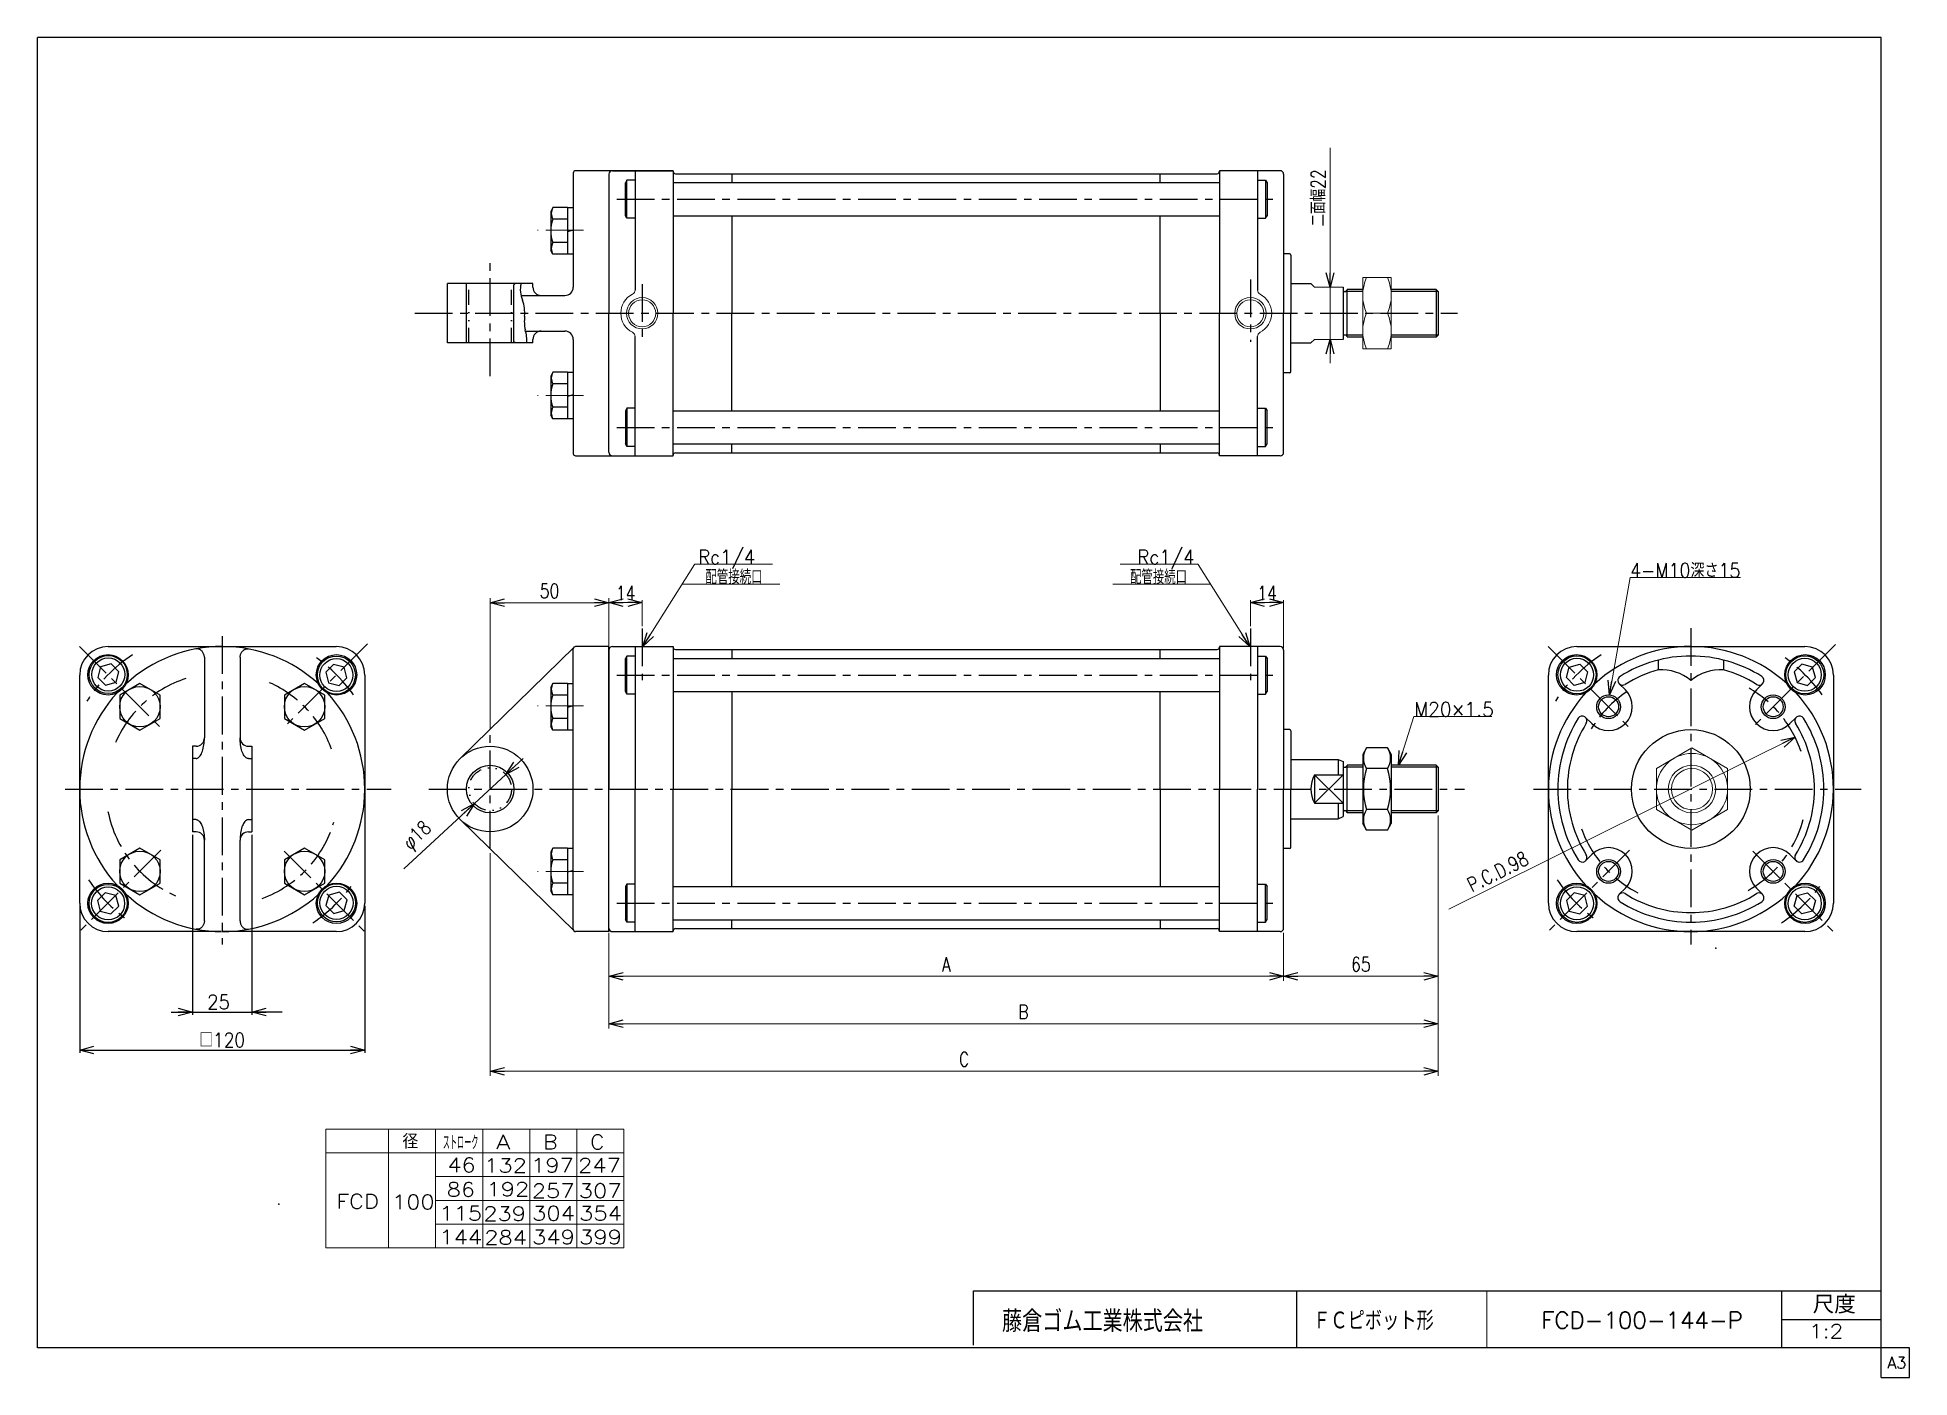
# Model space of a CAD drawing. Header units: millimetres. Extents: x -380 to 408, y -281 to 283.
import ezdxf
from ezdxf.enums import TextEntityAlignment as Align

# ---------------------------------------------------------------- set-up
doc = ezdxf.new("R2010")
doc.units = ezdxf.units.MM
doc.header["$LTSCALE"] = 0.5
doc.header["$PDSIZE"] = 1
doc.linetypes.add('CENTER', pattern=[50.8, 31.75, -6.35, 6.35, -6.35])
doc.linetypes.add('DIVIDE', pattern=[31.75, 12.7, -6.35, 0, -6.35, 0, -6.35])
doc.layers.add('ZUWAKU', color=7, linetype='Continuous')
doc.styles.add('FdaStyle0', font='txt.shx', dxfattribs={"width": 0.8, "bigfont": 'bigfont'})
doc.dimstyles.new('DaDimDiametricStyle', dxfattribs={"dimtxt": 6, "dimasz": 6.000004, "dimexe": 2, "dimexo": 2, "dimgap": 2, "dimtad": 3, "dimdsep": 46, "dimtxsty": 'FdaStyle0', "dimblk1": 'OPEN30', "dimblk2": 'OPEN30', "dimsah": 1, "dimcen": 0.09, "dimclrd": 4, "dimclre": 4, "dimclrt": 4, "dimadec": 0, "dimazin": 2, "dimtfac": 1, "dimtdec": 4, "dimtmove": 0, "dimatfit": 0, "dimfxl": 1, "dimarcsym": 0})
doc.dimstyles.new('DaDimRotatedStyle', dxfattribs={"dimtxt": 6, "dimasz": 6.000004, "dimexe": 1, "dimexo": 2, "dimgap": 1, "dimtad": 3, "dimdsep": 46, "dimtxsty": 'FdaStyle0', "dimblk1": 'OPEN30', "dimblk2": 'OPEN30', "dimsah": 1, "dimcen": 0.09, "dimclrd": 4, "dimclre": 4, "dimclrt": 4, "dimadec": 0, "dimazin": 2, "dimtfac": 1, "dimtdec": 4, "dimtmove": 0, "dimatfit": 0, "dimfxl": 1, "dimarcsym": 0})

msp = doc.modelspace()

# ---------------------------------------------------------------- texts
at = {"color": 4, "style": 'FdaStyle0'}
for s, height, width, p, p2 in [('Rc1/4', 6, 0.8, (-101.889, 61.31), (-77.889, 61.31)), ('Rc1/4', 6, 0.8, (82.978, 61.31), (106.978, 61.31)), ('配管接続口', 6, 0.666667, (-98.812, 52.92), (-74.812, 52.92)), ('配管接続口', 6, 0.666667, (79.901, 52.92), (103.901, 52.92)), ('4-M10深さ15', 6, 0.783784, (290.406, 55.702), (336.806, 55.702)), ('25', 6, 0.8, (-308.577, -125.964), (-298.977, -125.964)), ('□120', 6, 0.761905, (-311.816, -141.964), (-292.616, -141.964)), ('   径', 6, 0.952381, (-243.757, -184.611), (-219.757, -184.611)), ('ストローク', 6, 0.416667, (-209.387, -185.113), (-194.387, -185.113)), ('ＦＣピボット形', 8, 0.693989, (156.944, -261.052), (207.744, -261.052)), ('FCD-100-144-P', 7, 0.823301, (253.043, -260.377), (337.843, -260.377)), ('1:2', 6, 0.8, (365.693, -264.477), (380.093, -264.477))]:
    msp.add_text(s, height=height, dxfattribs=dict(at, width=width)).set_placement(p, p2, align=Align.FIT)
for s, p, p2 in [('A', (-186.934, -184.866), (-180.934, -184.866)), ('B', (-167.137, -184.866), (-161.137, -184.866)), ('C', (-147.339, -184.866), (-141.339, -184.866)), ('46', (-207.528, -194.518), (-195.528, -194.518)), ('132', (-191.987, -194.745), (-173.987, -194.745)), ('197', (-172.24, -194.653), (-154.24, -194.653)), ('247', (-152.442, -194.653), (-134.442, -194.653)), ('FCD', (-254.239, -209.866), (-236.239, -209.866)), ('100', (-230.78, -210.113), (-212.78, -210.113)), ('86', (-207.785, -204.866), (-195.785, -204.866)), ('192', (-190.995, -204.721), (-172.995, -204.721)), ('257', (-171.909, -205.4), (-153.909, -205.4)), ('307', (-152.111, -205.4), (-134.111, -205.4)), ('115', (-210.839, -214.866), (-192.839, -214.866)), ('239', (-192.341, -215.068), (-174.341, -215.068)), ('304', (-171.785, -214.866), (-153.785, -214.866)), ('354', (-151.987, -214.866), (-133.987, -214.866)), ('144', (-210.839, -224.866), (-192.839, -224.866)), ('284', (-191.925, -225.068), (-173.925, -225.068)), ('349', (-171.785, -224.866), (-153.785, -224.866)), ('399', (-151.987, -224.866), (-133.987, -224.866))]:
    msp.add_text(s, height=6, dxfattribs=at).set_placement(p, p2, align=Align.FIT)
at = {"layer": 'ZUWAKU', "color": 4, "style": 'FdaStyle0'}
for s, height, width, p, p2 in [('藤倉ゴム工業株式会社', 9, 0.652778, (26.025, -261.815), (110.625, -261.815)), ('尺度', 7.6, 0.749175, (367.23, -254.06), (385.39, -254.06))]:
    msp.add_text(s, height=height, dxfattribs=dict(at, width=width)).set_placement(p, p2, align=Align.FIT)
at = {"layer": 'ZUWAKU', "color": 7, "style": 'FdaStyle0', "width": 0.8}
msp.add_text('A3', height=5, dxfattribs=at).set_placement((398.615, -277.25), (406.615, -277.25), align=Align.FIT)

# ---------------------------------------------------------------- blocks, each defined once
blk = doc.blocks.new('_OPEN30')
at = {"color": 0, "linetype": 'ByBlock', "lineweight": -2}
for p, q in [((-1, 0.267949), (0, 0)), ((0, 0), (-1, -0.267949)), ((0, 0), (-1, 0))]:
    blk.add_line(p, q, dxfattribs=at)
blk = doc.blocks.new('DC_GROUP_Φ100_1')
at = {"color": 4, "linetype": 'Continuous', "lineweight": 25}
for p, q in [((179.46, -16.01), (177.83, -18.83)), ((177.83, -18.83), (177.83, -47.83)), ((188.2, -16.01), (179.46, -16.01)), ((188.2, -16.01), (189.83, -18.83)), ((189.83, -18.83), (189.83, -47.83)), ((188.2, -24.67), (179.46, -24.67)), ((188.2, -41.99), (179.46, -41.99)), ((179.46, -50.65), (177.83, -47.83)), ((188.2, -50.65), (179.46, -50.65)), ((188.2, -50.65), (189.83, -47.83))]:
    blk.add_line(p, q, dxfattribs=at)
for centre, radius, start, end in [((185.79, -20.34), 7.67, 145.61111, 214.38889), ((181.88, -20.34), 7.67, 325.61111, 34.38889), ((206.78, -33.33), 28.66, 162.41111, 197.58889), ((160.88, -33.33), 28.66, 342.41112, 17.5889), ((185.79, -46.32), 7.67, 145.61111, 214.38889), ((181.88, -46.32), 7.67, 325.61111, 34.38889)]:
    blk.add_arc(centre, radius, start, end, dxfattribs=at)
blk = doc.blocks.new('*D2')
at = {"color": 4, "linetype": 'Continuous', "lineweight": 13}
for p, q in [((-139.46, 26.17), (-139.46, 46.14)), ((-139.46, 45.14), (-125.46, 45.14)), ((-125.46, 35.22), (-125.46, 46.14))]:
    blk.add_line(p, q, dxfattribs=at)
at = {"color": 4, "xscale": 6.000005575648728, "yscale": 5.999978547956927}
for p, rotation in [((-139.46, 45.14), 180), ((-125.46, 45.14), 360)]:
    blk.add_blockref('_OPEN30', p, dxfattribs=dict(at, rotation=rotation))
at = {"color": 4, "insert": (-132.46, 46.14), "char_height": 6, "width": 19.5, "attachment_point": 8, "style": 'FdaStyle0'}
blk.add_mtext('\\T1.00;14', dxfattribs=at)
blk = doc.blocks.new('*D3')
at = {"color": 4, "linetype": 'Continuous', "lineweight": 13}
for p, q in [((130.54, 35.22), (130.54, 46.14)), ((130.54, 45.14), (144.54, 45.14)), ((144.54, 26.17), (144.54, 46.14))]:
    blk.add_line(p, q, dxfattribs=at)
at = {"color": 4, "xscale": 6.000005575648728, "yscale": 5.999978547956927}
for p, rotation in [((130.54, 45.14), 180), ((144.54, 45.14), 360)]:
    blk.add_blockref('_OPEN30', p, dxfattribs=dict(at, rotation=rotation))
at = {"color": 4, "insert": (137.54, 46.14), "char_height": 6, "width": 19.5, "attachment_point": 8, "style": 'FdaStyle0'}
blk.add_mtext('\\T1.00;14', dxfattribs=at)
blk = doc.blocks.new('DC_GROUP_Φ100_2')
at = {"color": 4, "linetype": 'Continuous', "lineweight": 13}
for p, q in [((192.88, -23.33), (199.41, -2.79)), ((199.41, -2.79), (232.17, -2.79))]:
    blk.add_line(p, q, dxfattribs=at)
at = {"color": 4, "xscale": 6.000005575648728, "yscale": 5.999978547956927, "rotation": 252.3486127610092}
blk.add_blockref('_OPEN30', (192.88, -23.33), dxfattribs=at)
at = {"color": 4, "style": 'FdaStyle0', "width": 0.777778}
blk.add_text('M20×1.5', height=6, dxfattribs=at).set_placement((199.41, -2.79), (233.01, -2.79), align=Align.FIT)
blk = doc.blocks.new('*D5')
at = {"color": 4, "linetype": 'Continuous', "lineweight": 13}
for p, q in [((-139.46, -93.83), (-139.46, -114.08)), ((144.54, -93.83), (144.54, -114.08)), ((-139.46, -112.08), (144.54, -112.08))]:
    blk.add_line(p, q, dxfattribs=at)
at = {"color": 4, "xscale": 6.000005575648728, "yscale": 5.999978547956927}
for p, rotation in [((-139.46, -112.08), 180), ((144.54, -112.08), 360)]:
    blk.add_blockref('_OPEN30', p, dxfattribs=dict(at, rotation=rotation))
at = {"color": 4, "insert": (2.54, -110.08), "char_height": 6, "width": 15, "attachment_point": 8, "style": 'FdaStyle0'}
blk.add_mtext('\\T1.00;A', dxfattribs=at)
blk = doc.blocks.new('*D6')
at = {"color": 4, "linetype": 'Continuous', "lineweight": 13}
for p, q in [((209.54, -44.51), (209.54, -114.08)), ((144.54, -93.83), (144.54, -114.08)), ((144.54, -112.08), (209.54, -112.08))]:
    blk.add_line(p, q, dxfattribs=at)
at = {"color": 4, "xscale": 6.000005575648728, "yscale": 5.999978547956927}
for p, rotation in [((144.54, -112.08), 180), ((209.54, -112.08), 360)]:
    blk.add_blockref('_OPEN30', p, dxfattribs=dict(at, rotation=rotation))
at = {"color": 4, "insert": (177.04, -110.08), "char_height": 6, "width": 22.5, "attachment_point": 8, "style": 'FdaStyle0'}
blk.add_mtext('\\T1.00;65', dxfattribs=at)
blk = doc.blocks.new('*D7')
at = {"color": 4, "linetype": 'Continuous', "lineweight": 13}
for p, q in [((209.54, -44.51), (209.54, -134.08)), ((-139.46, -93.83), (-139.46, -134.08)), ((-139.46, -132.08), (209.54, -132.08))]:
    blk.add_line(p, q, dxfattribs=at)
at = {"color": 4, "xscale": 6.000005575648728, "yscale": 5.999978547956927}
for p, rotation in [((-139.46, -132.08), 180), ((209.54, -132.08), 360)]:
    blk.add_blockref('_OPEN30', p, dxfattribs=dict(at, rotation=rotation))
at = {"color": 4, "insert": (35.04, -130.08), "char_height": 6, "width": 15, "attachment_point": 8, "style": 'FdaStyle0'}
blk.add_mtext('\\T1.00;B', dxfattribs=at)
blk = doc.blocks.new('DC_GROUP_Φ100_3')
at = {"color": 4, "linetype": 'Continuous', "lineweight": 25}
for p, q in [((362.7, 19.24), (359.44, 15.97)), ((359.44, 15.97), (360.63, 11.51)), ((367.16, 18.04), (362.7, 19.24)), ((368.36, 13.58), (367.16, 18.04)), ((360.63, 11.51), (365.09, 10.31)), ((365.09, 10.31), (368.36, 13.58))]:
    blk.add_line(p, q, dxfattribs=at)
for radius in [8, 6.96]:
    blk.add_circle((363.9, 14.77), radius, dxfattribs=at)
blk = doc.blocks.new('DC_GROUP_Φ100_4')
at = {"color": 4, "linetype": 'Continuous', "lineweight": 25}
for p, q in [((263.55, 13.58), (264.75, 18.04)), ((264.75, 18.04), (269.21, 19.24)), ((269.21, 19.24), (272.48, 15.97)), ((272.48, 15.97), (271.28, 11.51)), ((266.82, 10.31), (263.55, 13.58)), ((271.28, 11.51), (266.82, 10.31))]:
    blk.add_line(p, q, dxfattribs=at)
for radius in [8, 6.96]:
    blk.add_circle((268.02, 14.77), radius, dxfattribs=at)
blk = doc.blocks.new('DC_GROUP_Φ100_5')
at = {"color": 4, "linetype": 'Continuous', "lineweight": 25}
for p, q in [((266.82, -76.97), (263.55, -80.23)), ((271.28, -78.16), (266.82, -76.97)), ((272.48, -82.63), (271.28, -78.16)), ((263.55, -80.23), (264.75, -84.7)), ((264.75, -84.7), (269.21, -85.89)), ((269.21, -85.89), (272.48, -82.63))]:
    blk.add_line(p, q, dxfattribs=at)
for radius in [8, 6.96]:
    blk.add_circle((268.02, -81.43), radius, dxfattribs=at)
blk = doc.blocks.new('DC_GROUP_Φ100_6')
at = {"color": 4, "linetype": 'Continuous', "lineweight": 25}
for p, q in [((359.44, -82.63), (360.63, -78.16)), ((360.63, -78.16), (365.09, -76.97)), ((365.09, -76.97), (368.36, -80.23)), ((362.7, -85.89), (359.44, -82.63)), ((367.16, -84.7), (362.7, -85.89)), ((368.36, -80.23), (367.16, -84.7))]:
    blk.add_line(p, q, dxfattribs=at)
for radius in [8, 6.96]:
    blk.add_circle((363.9, -81.43), radius, dxfattribs=at)
blk = doc.blocks.new('DC_GROUP_Φ100_7')
at = {"color": 4, "linetype": 'Continuous', "lineweight": 13}
for p, q in [((316.42, -16.01), (301.42, -24.67)), ((331.42, -24.67), (316.42, -16.01)), ((301.42, -24.67), (301.42, -41.99)), ((331.42, -41.99), (331.42, -24.67)), ((301.42, -41.99), (316.42, -50.65)), ((316.42, -50.65), (331.42, -41.99))]:
    blk.add_line(p, q, dxfattribs=at)
for radius in [15, 10, 8.65]:
    blk.add_circle((316.42, -33.33), radius, dxfattribs=at)
blk = doc.blocks.new('DC_GROUP_Φ100_8')
at = {"color": 4, "linetype": 'Continuous', "lineweight": 25}
for p, q in [((-255.37, 19.11), (-258.64, 15.84)), ((-258.64, 15.84), (-257.44, 11.38)), ((-250.91, 17.91), (-255.37, 19.11)), ((-249.72, 13.45), (-250.91, 17.91)), ((-257.44, 11.38), (-252.98, 10.19)), ((-252.98, 10.19), (-249.72, 13.45))]:
    blk.add_line(p, q, dxfattribs=at)
for radius in [8, 6.96]:
    blk.add_circle((-254.18, 14.65), radius, dxfattribs=at)
blk = doc.blocks.new('DC_GROUP_Φ100_9')
at = {"color": 4, "linetype": 'Continuous', "lineweight": 25}
for p, q in [((-353.46, 18.14), (-354.65, 13.68)), ((-349, 19.34), (-353.46, 18.14)), ((-345.73, 16.07), (-349, 19.34)), ((-346.92, 11.61), (-345.73, 16.07)), ((-354.65, 13.68), (-351.39, 10.42)), ((-351.39, 10.42), (-346.92, 11.61))]:
    blk.add_line(p, q, dxfattribs=at)
for radius in [8, 6.96]:
    blk.add_circle((-350.19, 14.88), radius, dxfattribs=at)
blk = doc.blocks.new('DC_GROUP_Φ100_10')
at = {"color": 4, "linetype": 'Continuous', "lineweight": 25}
for p, q in [((-351.46, -76.98), (-354.72, -80.24)), ((-347, -78.17), (-351.46, -76.98)), ((-345.8, -82.63), (-347, -78.17)), ((-354.72, -80.24), (-353.53, -84.7)), ((-353.53, -84.7), (-349.07, -85.9)), ((-349.07, -85.9), (-345.8, -82.63))]:
    blk.add_line(p, q, dxfattribs=at)
for radius in [8, 6.96]:
    blk.add_circle((-350.26, -81.44), radius, dxfattribs=at)
blk = doc.blocks.new('DC_GROUP_Φ100_11')
at = {"color": 4, "linetype": 'Continuous', "lineweight": 25}
for p, q in [((-257.37, -77.94), (-258.57, -82.4)), ((-252.91, -76.75), (-257.37, -77.94)), ((-249.65, -80.01), (-252.91, -76.75)), ((-258.57, -82.4), (-255.3, -85.67)), ((-255.3, -85.67), (-250.84, -84.47)), ((-250.84, -84.47), (-249.65, -80.01))]:
    blk.add_line(p, q, dxfattribs=at)
for radius in [8, 6.96]:
    blk.add_circle((-254.11, -81.21), radius, dxfattribs=at)
blk = doc.blocks.new('DC_GROUP_Φ100_12')
at = {"color": 4, "linetype": 'Continuous', "lineweight": 25}
for p, q in [((-310.19, -16.14), (-310.04, -15.48)), ((-310.04, -15.48), (-309.93, -14.78)), ((-309.93, -14.78), (-309.84, -14.06)), ((-309.84, -14.06), (-309.77, -13.33)), ((-309.77, -13.33), (-309.73, -12.58)), ((-309.73, -12.58), (-309.72, -11.83)), ((-313.22, -20.46), (-312.91, -20.43)), ((-312.91, -20.43), (-312.61, -20.33)), ((-312.61, -20.33), (-312.31, -20.17)), ((-312.31, -20.17), (-312.02, -19.94)), ((-312.02, -19.94), (-311.74, -19.65)), ((-311.74, -19.65), (-311.47, -19.3)), ((-311.47, -19.3), (-311.21, -18.9)), ((-311.21, -18.9), (-310.97, -18.44)), ((-310.97, -18.44), (-310.74, -17.93)), ((-310.74, -17.93), (-310.54, -17.38)), ((-310.54, -17.38), (-310.35, -16.78)), ((-310.35, -16.78), (-310.19, -16.14))]:
    blk.add_line(p, q, dxfattribs=at)
blk = doc.blocks.new('DC_GROUP_Φ100_13')
at = {"color": 4, "linetype": 'Continuous', "lineweight": 25}
for p, q in [((-313.05, 25.68), (-313.22, 25.66)), ((-312.8, 25.7), (-313.05, 25.68)), ((-312.55, 25.68), (-312.8, 25.7)), ((-312.3, 25.64), (-312.55, 25.68)), ((-312.05, 25.57), (-312.3, 25.64)), ((-311.81, 25.48), (-312.05, 25.57)), ((-311.57, 25.36), (-311.81, 25.48)), ((-311.34, 25.22), (-311.57, 25.36)), ((-311.12, 25.05), (-311.34, 25.22)), ((-310.91, 24.86), (-311.12, 25.05)), ((-310.71, 24.65), (-310.91, 24.86)), ((-310.53, 24.43), (-310.71, 24.65)), ((-310.36, 24.18), (-310.53, 24.43)), ((-310.21, 23.92), (-310.36, 24.18)), ((-310.07, 23.64), (-310.21, 23.92)), ((-309.96, 23.36), (-310.07, 23.64)), ((-309.86, 23.06), (-309.96, 23.36)), ((-309.79, 22.76), (-309.86, 23.06)), ((-309.73, 22.45), (-309.79, 22.76)), ((-309.7, 22.14), (-309.73, 22.45))]:
    blk.add_line(p, q, dxfattribs=at)
blk = doc.blocks.new('DC_GROUP_Φ100_14')
at = {"color": 4, "linetype": 'Continuous', "lineweight": 25}
for p, q in [((-313.22, -46.19), (-312.91, -46.23)), ((-312.91, -46.23), (-312.61, -46.33)), ((-312.61, -46.33), (-312.31, -46.49)), ((-312.31, -46.49), (-312.02, -46.72)), ((-312.02, -46.72), (-311.74, -47)), ((-311.74, -47), (-311.47, -47.35)), ((-311.47, -47.35), (-311.21, -47.76)), ((-311.21, -47.76), (-310.97, -48.21)), ((-310.97, -48.21), (-310.74, -48.72)), ((-310.74, -48.72), (-310.54, -49.28)), ((-310.54, -49.28), (-310.35, -49.88)), ((-310.35, -49.88), (-310.19, -50.51)), ((-310.19, -50.51), (-310.04, -51.18)), ((-310.04, -51.18), (-309.93, -51.88)), ((-309.93, -51.88), (-309.84, -52.59)), ((-309.84, -52.59), (-309.77, -53.33)), ((-309.77, -53.33), (-309.73, -54.08)), ((-309.73, -54.08), (-309.72, -54.83))]:
    blk.add_line(p, q, dxfattribs=at)
blk = doc.blocks.new('DC_GROUP_Φ100_15')
at = {"color": 4, "linetype": 'Continuous', "lineweight": 25}
for p, q in [((-313.05, -92.34), (-313.22, -92.31)), ((-312.8, -92.35), (-313.05, -92.34)), ((-312.55, -92.34), (-312.8, -92.35)), ((-312.3, -92.3), (-312.55, -92.34)), ((-312.05, -92.23), (-312.3, -92.3)), ((-311.81, -92.14), (-312.05, -92.23)), ((-311.57, -92.02), (-311.81, -92.14)), ((-311.34, -91.88), (-311.57, -92.02)), ((-311.12, -91.71), (-311.34, -91.88)), ((-310.91, -91.52), (-311.12, -91.71)), ((-310.71, -91.31), (-310.91, -91.52)), ((-310.53, -91.08), (-310.71, -91.31)), ((-310.36, -90.83), (-310.53, -91.08)), ((-310.21, -90.57), (-310.36, -90.83)), ((-310.07, -90.3), (-310.21, -90.57)), ((-309.96, -90.01), (-310.07, -90.3)), ((-309.86, -89.72), (-309.96, -90.01)), ((-309.79, -89.41), (-309.86, -89.72)), ((-309.73, -89.1), (-309.79, -89.41)), ((-309.7, -88.79), (-309.73, -89.1))]:
    blk.add_line(p, q, dxfattribs=at)
blk = doc.blocks.new('DC_GROUP_Φ100_16')
at = {"color": 4, "linetype": 'Continuous', "lineweight": 25}
for p, q in [((-294.7, -12.58), (-294.72, -11.83)), ((-294.66, -13.33), (-294.7, -12.58)), ((-294.6, -14.06), (-294.66, -13.33)), ((-294.51, -14.78), (-294.6, -14.06)), ((-294.39, -15.48), (-294.51, -14.78)), ((-294.25, -16.14), (-294.39, -15.48)), ((-294.08, -16.78), (-294.25, -16.14)), ((-293.9, -17.38), (-294.08, -16.78)), ((-293.69, -17.93), (-293.9, -17.38)), ((-293.47, -18.44), (-293.69, -17.93)), ((-293.22, -18.9), (-293.47, -18.44)), ((-292.97, -19.3), (-293.22, -18.9)), ((-292.7, -19.65), (-292.97, -19.3)), ((-292.41, -19.94), (-292.7, -19.65)), ((-292.12, -20.17), (-292.41, -19.94)), ((-291.82, -20.33), (-292.12, -20.17)), ((-291.52, -20.43), (-291.82, -20.33)), ((-291.22, -20.46), (-291.52, -20.43))]:
    blk.add_line(p, q, dxfattribs=at)
blk = doc.blocks.new('DC_GROUP_Φ100_17')
at = {"color": 4, "linetype": 'Continuous', "lineweight": 25}
for p, q in [((-294.48, 23.36), (-294.36, 23.64)), ((-294.36, 23.64), (-294.23, 23.92)), ((-294.23, 23.92), (-294.08, 24.18)), ((-294.08, 24.18), (-293.91, 24.43)), ((-293.91, 24.43), (-293.72, 24.65)), ((-293.72, 24.65), (-293.52, 24.86)), ((-293.52, 24.86), (-293.31, 25.05)), ((-293.31, 25.05), (-293.09, 25.22)), ((-293.09, 25.22), (-292.86, 25.36)), ((-292.86, 25.36), (-292.62, 25.48)), ((-292.62, 25.48), (-292.38, 25.57)), ((-292.38, 25.57), (-292.13, 25.64)), ((-292.13, 25.64), (-291.88, 25.68)), ((-291.88, 25.68), (-291.63, 25.7)), ((-291.63, 25.7), (-291.38, 25.68)), ((-291.38, 25.68), (-291.22, 25.66)), ((-294.73, 22.14), (-294.7, 22.45)), ((-294.7, 22.45), (-294.64, 22.76)), ((-294.64, 22.76), (-294.57, 23.06)), ((-294.57, 23.06), (-294.48, 23.36))]:
    blk.add_line(p, q, dxfattribs=at)
blk = doc.blocks.new('DC_GROUP_Φ100_18')
at = {"color": 4, "linetype": 'Continuous', "lineweight": 25}
for p, q in [((-292.7, -47), (-292.97, -47.35)), ((-292.41, -46.72), (-292.7, -47)), ((-292.12, -46.49), (-292.41, -46.72)), ((-291.82, -46.33), (-292.12, -46.49)), ((-291.52, -46.23), (-291.82, -46.33)), ((-291.22, -46.19), (-291.52, -46.23)), ((-294.7, -54.08), (-294.72, -54.83)), ((-294.66, -53.33), (-294.7, -54.08)), ((-294.6, -52.59), (-294.66, -53.33)), ((-294.51, -51.88), (-294.6, -52.59)), ((-294.39, -51.18), (-294.51, -51.88)), ((-294.25, -50.51), (-294.39, -51.18)), ((-294.08, -49.88), (-294.25, -50.51)), ((-293.9, -49.28), (-294.08, -49.88)), ((-293.69, -48.72), (-293.9, -49.28)), ((-293.47, -48.21), (-293.69, -48.72)), ((-293.22, -47.76), (-293.47, -48.21)), ((-292.97, -47.35), (-293.22, -47.76))]:
    blk.add_line(p, q, dxfattribs=at)
blk = doc.blocks.new('DC_GROUP_Φ100_19')
at = {"color": 4, "linetype": 'Continuous', "lineweight": 25}
for p, q in [((-294.73, -88.79), (-294.7, -89.1)), ((-294.7, -89.1), (-294.64, -89.41)), ((-294.64, -89.41), (-294.57, -89.72)), ((-294.57, -89.72), (-294.48, -90.01)), ((-294.48, -90.01), (-294.36, -90.3)), ((-294.36, -90.3), (-294.23, -90.57)), ((-294.23, -90.57), (-294.08, -90.83)), ((-294.08, -90.83), (-293.91, -91.08)), ((-293.91, -91.08), (-293.72, -91.31)), ((-293.72, -91.31), (-293.52, -91.52)), ((-293.52, -91.52), (-293.31, -91.71)), ((-293.31, -91.71), (-293.09, -91.88)), ((-293.09, -91.88), (-292.86, -92.02)), ((-292.86, -92.02), (-292.62, -92.14)), ((-292.62, -92.14), (-292.38, -92.23)), ((-292.38, -92.23), (-292.13, -92.3)), ((-292.13, -92.3), (-291.88, -92.34)), ((-291.88, -92.34), (-291.63, -92.35)), ((-291.63, -92.35), (-291.38, -92.34)), ((-291.38, -92.34), (-291.22, -92.31))]:
    blk.add_line(p, q, dxfattribs=at)
blk = doc.blocks.new('*D25')
at = {"color": 4, "linetype": 'Continuous', "lineweight": 13}
for p, q in [((-175.52, -20.41), (-182.85, -27.21)), ((-182.85, -27.21), (-196.06, -39.45)), ((-225.73, -66.94), (-196.06, -39.45))]:
    blk.add_line(p, q, dxfattribs=at)
at = {"color": 4, "xscale": 6.000005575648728, "yscale": 5.999978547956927}
for p, rotation in [((-182.85, -27.21), 222.8183014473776), ((-196.06, -39.45), 42.81830144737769)]:
    blk.add_blockref('_OPEN30', p, dxfattribs=dict(at, rotation=rotation))
at = {"color": 4, "insert": (-212.42, -51.88), "char_height": 6, "width": 30, "attachment_point": 9, "rotation": 42.8183, "style": 'FdaStyle0'}
blk.add_mtext('\\T1.00;φ18', dxfattribs=at)
blk = doc.blocks.new('*D26')
at = {"color": 4, "linetype": 'Continuous', "lineweight": 13}
for p, q in [((-189.46, -7.83), (-189.46, 47.07)), ((-189.46, 45.07), (-139.46, 45.07)), ((-139.46, 27.17), (-139.46, 47.07))]:
    blk.add_line(p, q, dxfattribs=at)
at = {"color": 4, "xscale": 6.000005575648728, "yscale": 5.999978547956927}
for p, rotation in [((-189.46, 45.07), 180), ((-139.46, 45.07), 360)]:
    blk.add_blockref('_OPEN30', p, dxfattribs=dict(at, rotation=rotation))
at = {"color": 4, "insert": (-164.46, 47.07), "char_height": 6, "width": 22.5, "attachment_point": 8, "style": 'FdaStyle0'}
blk.add_mtext('\\T1.00;50', dxfattribs=at)
blk = doc.blocks.new('*D27')
at = {"color": 4, "linetype": 'Continuous', "lineweight": 13}
for p, q in [((209.54, -44.51), (209.54, -154.08)), ((-189.46, -60.33), (-189.46, -154.08)), ((-189.46, -152.08), (209.54, -152.08))]:
    blk.add_line(p, q, dxfattribs=at)
at = {"color": 4, "xscale": 6.000005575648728, "yscale": 5.999978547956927}
for p, rotation in [((-189.46, -152.08), 180), ((209.54, -152.08), 360)]:
    blk.add_blockref('_OPEN30', p, dxfattribs=dict(at, rotation=rotation))
at = {"color": 4, "insert": (10.04, -150.08), "char_height": 6, "width": 15, "attachment_point": 8, "style": 'FdaStyle0'}
blk.add_mtext('\\T1.00;C', dxfattribs=at)
blk = doc.blocks.new('DA_IMAGEDIMGROUP_1')
at = {"color": 4, "linetype": 'Continuous', "lineweight": 13}
blk.add_line((214.11, -83.85), (359.85, -11.55), dxfattribs=at)
at = {"color": 4, "xscale": 6.000005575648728, "yscale": 5.999978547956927, "rotation": 26.38431126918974}
blk.add_blockref('_OPEN30', (359.85, -11.55), dxfattribs=at)
at = {"color": 4, "insert": (248.26, -64.68), "char_height": 6, "width": 55.5, "attachment_point": 9, "rotation": 26.38431, "style": 'FdaStyle0'}
blk.add_mtext('\\T1.00;P.C.D.98', dxfattribs=at)
blk = doc.blocks.new('DC_GROUP_Φ100_20')
at = {"color": 4, "linetype": 'Continuous', "lineweight": 13}
for p, q in [((189.83, 181.91), (177.83, 181.91)), ((177.83, 181.91), (177.83, 151.91)), ((189.83, 151.91), (189.83, 181.91)), ((179.45, 166.91), (188.22, 166.91)), ((177.83, 151.91), (189.83, 151.91))]:
    blk.add_line(p, q, dxfattribs=at)
for centre, start, end in [((195.9, 174.41), 155.49503, 204.50497), ((171.76, 174.41), 335.49503, 24.50497), ((195.9, 159.41), 155.49503, 204.50497), ((171.76, 159.41), 335.49503, 24.50497)]:
    blk.add_arc(centre, 18.08, start, end, dxfattribs=at)
blk = doc.blocks.new('DA_IMAGEDIMGROUP_2')
at = {"color": 4, "linetype": 'Continuous', "lineweight": 13}
for p, q in [((164.11, 236.61), (164.11, 177.91)), ((164.11, 155.91), (164.11, 177.91)), ((164.11, 145.91), (164.11, 155.91))]:
    blk.add_line(p, q, dxfattribs=at)
at = {"color": 4, "xscale": 6.000005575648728, "yscale": 5.999978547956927}
for p, rotation in [((164.11, 177.91), 270), ((164.11, 155.91), 90)]:
    blk.add_blockref('_OPEN30', p, dxfattribs=dict(at, rotation=rotation))
at = {"color": 4, "insert": (162.11, 203.45), "char_height": 6, "width": 45, "attachment_point": 7, "rotation": 90, "style": 'FdaStyle0'}
blk.add_mtext('\\T1.00;二面幅22', dxfattribs=at)

# ---------------------------------------------------------------- dimensions: what is measured, and where the dimension line sits
at = {"linetype": 'Continuous', "lineweight": 13}
for base, p1, p2, override, picture, middle in [((-139.455, 45.067), (-189.455, -9.828), (-139.455, 25.172), {"dimtxt": 6, "dimasz": 6.000004, "dimexe": 2, "dimexo": 2, "dimgap": 2, "dimtad": 3, "dimtih": 0, "dimtoh": 0, "dimdec": 2, "dimzin": 8, "dimtxsty": 'FdaStyle0', "dimblk1": 'OPEN30', "dimblk2": 'OPEN30', "dimsah": 1, "dimclrd": 4, "dimclre": 4, "dimclrt": 4, "dimazin": 2, "dimtofl": 1, "dimatfit": 0, "dimtolj": 0, "dimtzin": 8}, '*D26', (-164.455, 45.067)), ((-125.455, 45.141), (-139.455, 24.172), (-125.455, 33.224), {"dimtxt": 6, "dimasz": 6.000004, "dimexe": 1, "dimexo": 2, "dimgap": 1, "dimtad": 3, "dimtih": 0, "dimtoh": 0, "dimdec": 2, "dimzin": 8, "dimtxsty": 'FdaStyle0', "dimblk1": 'OPEN30', "dimblk2": 'OPEN30', "dimsah": 1, "dimclrd": 4, "dimclre": 4, "dimclrt": 4, "dimazin": 2, "dimtofl": 1, "dimatfit": 0, "dimtolj": 0, "dimtzin": 8}, '*D2', (-132.455, 45.141)), ((144.545, 45.141), (130.545, 33.224), (144.545, 24.172), {"dimtxt": 6, "dimasz": 6.000004, "dimexe": 1, "dimexo": 2, "dimgap": 1, "dimtad": 3, "dimtih": 0, "dimtoh": 0, "dimdec": 2, "dimzin": 8, "dimtxsty": 'FdaStyle0', "dimblk1": 'OPEN30', "dimblk2": 'OPEN30', "dimsah": 1, "dimclrd": 4, "dimclre": 4, "dimclrt": 4, "dimazin": 2, "dimtofl": 1, "dimatfit": 0, "dimtolj": 0, "dimtzin": 8}, '*D3', (137.545, 45.141)), ((209.545, -112.078), (144.545, -91.828), (209.545, -42.513), {"dimtxt": 6, "dimasz": 6.000004, "dimexe": 2, "dimexo": 2, "dimgap": 2, "dimtad": 3, "dimtih": 0, "dimtoh": 0, "dimdec": 2, "dimzin": 8, "dimtxsty": 'FdaStyle0', "dimblk1": 'OPEN30', "dimblk2": 'OPEN30', "dimsah": 1, "dimclrd": 4, "dimclre": 4, "dimclrt": 4, "dimazin": 2, "dimtofl": 1, "dimatfit": 0, "dimtolj": 0, "dimtzin": 8}, '*D6', (177.045, -112.078))]:
    dim = msp.add_linear_dim(base=base, p1=p1, p2=p2, dimstyle='DaDimRotatedStyle', override=override, dxfattribs=at)
    dim.commit()
    dim.dimension.update_dxf_attribs({"geometry": picture, "text_midpoint": middle})
dim = msp.add_diameter_dim_2p(p1=(-196.057, -39.445), p2=(-182.854, -27.211), text='φ18', dimstyle='DaDimDiametricStyle', override={"dimtxt": 6, "dimasz": 6.000004, "dimexe": 2, "dimexo": 2, "dimgap": 2, "dimtad": 3, "dimtih": 0, "dimtoh": 0, "dimdec": 2, "dimzin": 8, "dimtxsty": 'FdaStyle0', "dimblk1": 'OPEN30', "dimblk2": 'OPEN30', "dimsah": 1, "dimclrd": 4, "dimclre": 4, "dimclrt": 4, "dimazin": 2, "dimtofl": 1, "dimatfit": 0, "dimtolj": 0, "dimtzin": 8}, dxfattribs=at)
dim.commit()
dim.dimension.update_dxf_attribs({"geometry": '*D25', "text_midpoint": (-221.061, -55.798)})
for base, p1, p2, text, picture, middle in [((209.545, -152.078), (-189.455, -58.328), (209.545, -42.513), 'C', '*D27', (10.045, -152.078)), ((209.545, -132.078), (-139.455, -91.828), (209.545, -42.513), 'B', '*D7', (35.045, -132.078)), ((144.545, -112.078), (-139.455, -91.828), (144.545, -91.828), 'A', '*D5', (2.545, -112.078))]:
    dim = msp.add_linear_dim(base=base, p1=p1, p2=p2, text=text, dimstyle='DaDimRotatedStyle', override={"dimtxt": 6, "dimasz": 6.000004, "dimexe": 2, "dimexo": 2, "dimgap": 2, "dimtad": 3, "dimtih": 0, "dimtoh": 0, "dimdec": 2, "dimzin": 8, "dimtxsty": 'FdaStyle0', "dimblk1": 'OPEN30', "dimblk2": 'OPEN30', "dimsah": 1, "dimclrd": 4, "dimclre": 4, "dimclrt": 4, "dimazin": 2, "dimtofl": 1, "dimatfit": 0, "dimtolj": 0, "dimtzin": 8}, dxfattribs=at)
    dim.commit()
    dim.dimension.update_dxf_attribs({"geometry": picture, "text_midpoint": middle})

# ---------------------------------------------------------------- linework, layer by layer
at = {"color": 4, "linetype": 'Continuous', "lineweight": 25}
for p, q in [((-154.455, 225.911), (-154.455, 177.911)), ((-154.455, 225.911), (-154.455, 177.911)), ((-112.455, 226.911), (-153.455, 226.911)), ((-112.455, 226.911), (-153.455, 226.911)), ((-139.455, 225.411), (-139.455, 191.911)), ((-139.455, 225.411), (-139.455, 166.911)), ((-137.955, 226.911), (-112.455, 226.911)), ((-131.855, 222.911), (-132.455, 221.872)), ((-132.455, 207.95), (-132.455, 221.872)), ((-128.455, 222.911), (-131.855, 222.911)), ((-131.855, 206.911), (-131.855, 222.911)), ((-128.455, 226.911), (-128.455, 176.709)), ((-112.455, 226.911), (-112.455, 226.661)), ((-112.455, 226.911), (-112.455, 226.661)), ((-112.455, 226.911), (-112.455, 166.911)), ((-112.455, 221.911), (117.545, 221.911)), ((-111.455, 225.661), (116.545, 225.661)), ((-111.455, 225.661), (116.545, 225.661)), ((-87.715, 225.661), (-87.715, 221.911)), ((92.545, 221.911), (92.545, 225.661)), ((117.545, 226.911), (117.545, 226.661)), ((143.045, 226.911), (117.545, 226.911)), ((117.545, 226.911), (117.545, 226.661)), ((143.045, 226.911), (117.545, 226.911)), ((117.545, 226.911), (117.545, 166.911)), ((133.545, 226.911), (133.545, 176.709)), ((133.545, 222.911), (136.945, 222.911)), ((136.945, 222.911), (137.545, 221.872)), ((136.945, 222.911), (136.945, 206.911)), ((137.545, 221.872), (137.545, 207.95)), ((144.545, 225.411), (144.545, 191.911)), ((144.545, 225.411), (144.545, 166.911)), ((-163.052, 211.374), (-163.955, 209.809)), ((-163.955, 209.809), (-163.955, 193.309)), ((-156.955, 211.374), (-163.052, 211.374)), ((-156.955, 206.466), (-163.052, 206.466)), ((-156.955, 211.374), (-154.455, 211.374)), ((-156.955, 211.374), (-156.955, 191.744)), ((-131.855, 206.911), (-132.455, 207.95)), ((-128.455, 206.911), (-131.855, 206.911)), ((-112.455, 207.911), (117.545, 207.911)), ((-87.715, 207.911), (-87.715, 166.911)), ((92.545, 166.911), (92.545, 207.911)), ((133.545, 206.911), (136.945, 206.911)), ((136.945, 206.911), (137.545, 207.95)), ((-154.455, 201.894), (-156.955, 201.224)), ((-163.052, 191.744), (-163.955, 193.309)), ((-156.955, 196.652), (-163.052, 196.652)), ((-156.955, 191.744), (-163.052, 191.744)), ((-154.455, 191.744), (-156.955, 191.744)), ((147.045, 191.911), (144.545, 191.911)), ((147.045, 191.911), (144.545, 191.911)), ((147.545, 191.411), (147.545, 179.411)), ((147.545, 191.411), (147.545, 166.911)), ((-171.455, 179.411), (-207.455, 179.411)), ((-207.455, 154.411), (-207.455, 179.411)), ((-171.455, 179.411), (-207.455, 179.411)), ((-207.455, 154.411), (-207.455, 179.411)), ((-199.455, 154.411), (-199.455, 179.411)), ((-199.455, 154.411), (-199.455, 179.411)), ((-179.455, 178.911), (-178.955, 179.411)), ((-179.455, 178.911), (-178.955, 179.411)), ((-179.455, 154.911), (-179.455, 178.911)), ((-179.455, 154.911), (-179.455, 178.911)), ((-176.471, 174.411), (-157.955, 174.411)), ((-176.471, 174.411), (-157.955, 174.411)), ((-171.455, 177.911), (-171.455, 179.411)), ((-171.455, 177.911), (-171.455, 179.411)), ((147.545, 179.411), (156.045, 179.411)), ((169.545, 177.911), (169.545, 155.911)), ((177.833, 176.096), (170.39, 176.096)), ((177.833, 176.911), (171.235, 176.911)), ((171.235, 156.946), (171.235, 176.911)), ((208.73, 176.911), (189.833, 176.911)), ((209.545, 176.096), (189.833, 176.096)), ((209.545, 176.096), (208.73, 176.911)), ((208.73, 176.911), (208.73, 156.911)), ((209.545, 176.096), (209.545, 157.726)), ((209.545, 176.096), (209.545, 157.726)), ((-139.455, 108.411), (-139.455, 166.911)), ((-112.455, 106.911), (-112.455, 166.911)), ((-87.715, 125.911), (-87.715, 166.911)), ((92.545, 166.911), (92.545, 125.911)), ((117.545, 106.911), (117.545, 166.911)), ((144.545, 108.411), (144.545, 166.911)), ((147.545, 142.411), (147.545, 166.911)), ((-174.695, 159.411), (-157.955, 159.411)), ((-174.695, 159.411), (-157.955, 159.411)), ((177.833, 157.726), (170.39, 157.726)), ((209.545, 157.726), (189.833, 157.726)), ((209.545, 157.726), (208.73, 156.911)), ((-171.455, 154.411), (-207.455, 154.411)), ((-171.455, 154.411), (-207.455, 154.411)), ((-178.955, 154.411), (-179.455, 154.911)), ((-178.955, 154.411), (-179.455, 154.911)), ((-171.455, 154.411), (-171.455, 155.911)), ((-171.455, 154.411), (-171.455, 155.911)), ((-154.455, 155.911), (-154.455, 107.911)), ((-154.455, 155.911), (-154.455, 107.911)), ((-128.455, 106.911), (-128.455, 157.113)), ((133.545, 106.911), (133.545, 157.113)), ((147.545, 154.411), (156.045, 154.411)), ((177.833, 156.911), (171.235, 156.911)), ((208.73, 156.911), (189.833, 156.911)), ((-163.052, 142.077), (-163.955, 140.513)), ((-156.955, 142.077), (-163.052, 142.077)), ((-156.955, 142.077), (-154.455, 142.077)), ((-156.955, 142.077), (-156.955, 122.448)), ((147.045, 141.911), (144.545, 141.911)), ((-163.955, 140.513), (-163.955, 124.013)), ((-156.955, 137.17), (-163.052, 137.17)), ((-156.955, 127.355), (-163.052, 127.355)), ((-154.455, 132.597), (-156.955, 131.928)), ((-131.855, 126.911), (-132.455, 125.872)), ((-128.455, 126.911), (-131.855, 126.911)), ((-131.855, 126.911), (-131.855, 110.911)), ((133.545, 126.911), (136.945, 126.911)), ((136.945, 126.911), (137.545, 125.872)), ((136.945, 110.911), (136.945, 126.911)), ((-163.052, 122.448), (-163.955, 124.013)), ((-156.955, 122.448), (-163.052, 122.448)), ((-154.455, 122.448), (-156.955, 122.448)), ((-132.455, 125.872), (-132.455, 111.95)), ((-112.455, 125.911), (117.545, 125.911)), ((137.545, 111.95), (137.545, 125.872)), ((-131.855, 110.911), (-132.455, 111.95)), ((-128.455, 110.911), (-131.855, 110.911)), ((-112.455, 111.911), (117.545, 111.911)), ((-87.715, 108.161), (-87.715, 111.911)), ((92.545, 111.911), (92.545, 108.161)), ((133.545, 110.911), (136.945, 110.911)), ((136.945, 110.911), (137.545, 111.95)), ((-153.455, 106.911), (-112.455, 106.911)), ((-153.455, 106.911), (-112.455, 106.911)), ((-112.455, 106.911), (-112.455, 107.161)), ((-111.455, 108.161), (116.545, 108.161)), ((117.545, 106.911), (117.545, 107.161)), ((143.045, 106.911), (117.545, 106.911)), ((-350.216, 26.672), (-302.216, 26.672)), ((-301.971, 26.672), (-254.216, 26.672)), ((-154.155, 26.387), (-202.043, -20.461)), ((-154.455, -92.328), (-154.455, 25.672)), ((-139.455, 26.672), (-153.455, 26.672)), ((-139.455, -93.328), (-139.455, 26.672)), ((-139.455, 25.172), (-139.455, -8.328)), ((-139.455, 25.172), (-139.455, -33.328)), ((-137.955, 26.672), (-112.455, 26.672)), ((-137.955, 26.672), (-112.455, 26.672)), ((-128.455, 26.672), (-128.455, -33.328)), ((-112.455, 26.672), (-112.455, 26.422)), ((-112.455, 26.672), (-112.455, 26.422)), ((-112.455, 26.672), (-112.455, -33.328)), ((-111.455, 25.422), (116.545, 25.422)), ((-111.455, 25.422), (116.545, 25.422)), ((-87.715, 25.422), (-87.715, 21.672)), ((92.545, 21.672), (92.545, 25.422)), ((117.545, 26.672), (117.545, 26.422)), ((143.045, 26.672), (117.545, 26.672)), ((117.545, 26.672), (117.545, 26.422)), ((143.045, 26.672), (117.545, 26.672)), ((117.545, 26.672), (117.545, -33.328)), ((133.545, 26.672), (133.545, -33.328)), ((144.545, 25.172), (144.545, -8.328)), ((144.545, 25.172), (144.545, -33.328)), ((267.956, 26.672), (315.956, 26.672)), ((316.202, 26.672), (363.956, 26.672)), ((-309.716, 22.138), (-309.716, -11.828)), ((-294.716, 22.138), (-294.716, -11.828)), ((-131.855, 22.672), (-132.455, 21.633)), ((-132.455, 7.711), (-132.455, 21.633)), ((-128.455, 22.672), (-131.855, 22.672)), ((-131.855, 6.672), (-131.855, 22.672)), ((-112.455, 21.672), (117.545, 21.672)), ((133.545, 22.672), (136.945, 22.672)), ((136.945, 22.672), (137.545, 21.633)), ((136.945, 22.672), (136.945, 6.672)), ((137.545, 21.633), (137.545, 7.711)), ((302.256, 20.97), (302.256, 16.835)), ((329.656, 20.97), (329.656, 16.835)), ((-362.216, -33.083), (-362.216, 14.672)), ((-336.865, 11.135), (-345.365, 6.228)), ((-328.365, 6.228), (-336.865, 11.135)), ((-267.568, 11.135), (-276.068, 6.228)), ((-259.068, 6.228), (-267.568, 11.135)), ((-242.216, 14.672), (-242.216, -33.328)), ((-163.052, 11.135), (-163.955, 9.57)), ((-163.955, 9.57), (-163.955, -6.93)), ((-156.955, 11.135), (-163.052, 11.135)), ((-156.955, 11.135), (-154.455, 11.135)), ((-156.955, 11.135), (-156.955, -8.495)), ((255.956, -33.083), (255.956, 14.672)), ((285.798, 10.972), (288.379, 8.391)), ((346.114, 10.972), (343.533, 8.391)), ((375.956, 14.672), (375.956, -33.328)), ((-345.365, 6.228), (-345.365, -3.587)), ((-328.365, -3.587), (-328.365, 6.228)), ((-276.068, 6.228), (-276.068, -3.587)), ((-259.068, -3.587), (-259.068, 6.228)), ((-156.955, 6.228), (-163.052, 6.228)), ((-154.455, 1.655), (-156.955, 0.985)), ((-131.855, 6.672), (-132.455, 7.711)), ((-128.455, 6.672), (-131.855, 6.672)), ((-112.455, 7.672), (117.545, 7.672)), ((-87.715, 7.672), (-87.715, -33.328)), ((92.545, -33.328), (92.545, 7.672)), ((133.545, 6.672), (136.945, 6.672)), ((136.945, 6.672), (137.545, 7.711)), ((-345.365, -3.587), (-336.865, -8.495)), ((-336.865, -8.495), (-328.365, -3.587)), ((-276.068, -3.587), (-267.568, -8.495)), ((-267.568, -8.495), (-259.068, -3.587)), ((-163.052, -8.495), (-163.955, -6.93)), ((-156.955, -3.587), (-163.052, -3.587)), ((271.656, -3.17), (274.237, -5.751)), ((360.256, -3.17), (357.676, -5.751)), ((-314.716, -15.328), (-314.716, -51.328)), ((-313.216, -15.328), (-314.716, -15.328)), ((-291.216, -15.328), (-289.716, -15.328)), ((-289.716, -15.328), (-289.716, -51.328)), ((-156.955, -8.495), (-163.052, -8.495)), ((-154.455, -8.495), (-156.955, -8.495)), ((147.045, -8.328), (144.545, -8.328)), ((147.045, -8.328), (144.545, -8.328)), ((147.545, -8.828), (147.545, -20.828)), ((147.545, -8.828), (147.545, -33.328)), ((-313.216, -20.461), (-314.716, -20.461)), ((-291.216, -20.461), (-289.716, -20.461)), ((147.545, -20.828), (167.545, -20.828)), ((167.545, -20.828), (167.545, -27.391)), ((167.545, -20.828), (169.545, -21.761)), ((169.545, -21.761), (169.545, -44.895)), ((177.833, -23.328), (171.235, -23.328)), ((171.235, -43.293), (171.235, -23.328)), ((208.73, -23.328), (189.833, -23.328)), ((209.545, -24.143), (208.73, -23.328)), ((208.73, -23.328), (208.73, -43.328)), ((157.545, -27.391), (169.545, -27.391)), ((157.545, -27.391), (157.545, -39.265)), ((169.545, -27.391), (157.545, -39.265)), ((157.545, -27.391), (169.545, -39.265)), ((177.833, -24.143), (170.39, -24.143)), ((209.545, -24.143), (189.833, -24.143)), ((209.545, -24.143), (209.545, -42.513)), ((209.545, -24.143), (209.545, -42.513)), ((-362.216, -81.328), (-362.216, -33.328)), ((-242.216, -33.573), (-242.216, -81.328)), ((-139.455, -91.828), (-139.455, -33.328)), ((-128.455, -93.328), (-128.455, -33.328)), ((-112.455, -93.328), (-112.455, -33.328)), ((-87.715, -74.328), (-87.715, -33.328)), ((92.545, -33.328), (92.545, -74.328)), ((117.545, -93.328), (117.545, -33.328)), ((133.545, -93.328), (133.545, -33.328)), ((144.545, -91.828), (144.545, -33.328)), ((147.545, -57.828), (147.545, -33.328)), ((157.545, -39.265), (169.545, -39.265)), ((167.545, -39.265), (167.545, -45.828)), ((255.956, -81.328), (255.956, -33.328)), ((375.956, -33.573), (375.956, -81.328)), ((-313.216, -46.195), (-314.716, -46.195)), ((-291.216, -46.195), (-289.716, -46.195)), ((-154.155, -93.043), (-202.043, -46.195)), ((147.545, -45.828), (167.545, -45.828)), ((167.545, -45.828), (169.545, -44.895)), ((177.833, -42.513), (170.39, -42.513)), ((177.833, -43.328), (171.235, -43.328)), ((209.545, -42.513), (189.833, -42.513)), ((208.73, -43.328), (189.833, -43.328)), ((209.545, -42.513), (208.73, -43.328)), ((-313.216, -51.328), (-314.716, -51.328)), ((-314.716, -52.528), (-314.716, -128.364)), ((-309.716, -88.794), (-309.716, -54.828)), ((-294.716, -88.794), (-294.716, -54.828)), ((-291.216, -51.328), (-289.716, -51.328)), ((-289.716, -52.528), (-289.716, -126.702)), ((-336.865, -58.161), (-345.365, -63.069)), ((-328.365, -63.069), (-336.865, -58.161)), ((-267.568, -58.161), (-276.068, -63.069)), ((-259.068, -63.069), (-267.568, -58.161)), ((-163.052, -58.161), (-163.955, -59.726)), ((-163.955, -59.726), (-163.955, -76.226)), ((-156.955, -58.161), (-163.052, -58.161)), ((-156.955, -58.161), (-154.455, -58.161)), ((-156.955, -58.161), (-156.955, -77.791)), ((147.045, -58.328), (144.545, -58.328)), ((271.656, -63.486), (274.237, -60.905)), ((360.256, -63.486), (357.676, -60.905)), ((-345.365, -63.069), (-345.365, -72.884)), ((-328.365, -72.884), (-328.365, -63.069)), ((-276.068, -63.069), (-276.068, -72.884)), ((-259.068, -72.884), (-259.068, -63.069)), ((-156.955, -63.069), (-163.052, -63.069)), ((-154.455, -67.641), (-156.955, -68.311)), ((-345.365, -72.884), (-336.865, -77.791)), ((-336.865, -77.791), (-328.365, -72.884)), ((-276.068, -72.884), (-267.568, -77.791)), ((-267.568, -77.791), (-259.068, -72.884)), ((-163.052, -77.791), (-163.955, -76.226)), ((-156.955, -72.884), (-163.052, -72.884)), ((-156.955, -77.791), (-163.052, -77.791)), ((-154.455, -77.791), (-156.955, -77.791)), ((-131.855, -73.328), (-132.455, -74.367)), ((-132.455, -74.367), (-132.455, -88.289)), ((-128.455, -73.328), (-131.855, -73.328)), ((-131.855, -73.328), (-131.855, -89.328)), ((-112.455, -74.328), (117.545, -74.328)), ((133.545, -73.328), (136.945, -73.328)), ((136.945, -73.328), (137.545, -74.367)), ((136.945, -89.328), (136.945, -73.328)), ((137.545, -88.289), (137.545, -74.367)), ((285.798, -77.628), (288.379, -75.047)), ((346.114, -77.628), (343.533, -75.047)), ((-362.216, -82.528), (-362.216, -144.364)), ((-242.216, -82.528), (-242.216, -144.364)), ((-302.462, -93.328), (-350.216, -93.328)), ((-254.216, -93.328), (-302.216, -93.328)), ((-139.455, -93.328), (-153.455, -93.328)), ((-137.955, -93.328), (-112.455, -93.328)), ((-131.855, -89.328), (-132.455, -88.289)), ((-128.455, -89.328), (-131.855, -89.328)), ((-112.455, -88.328), (117.545, -88.328)), ((-112.455, -93.328), (-112.455, -93.078)), ((-111.455, -92.078), (116.545, -92.078)), ((-87.715, -92.078), (-87.715, -88.328)), ((92.545, -88.328), (92.545, -92.078)), ((117.545, -93.328), (117.545, -93.078)), ((143.045, -93.328), (117.545, -93.328)), ((133.545, -89.328), (136.945, -89.328)), ((136.945, -89.328), (137.545, -88.289)), ((315.711, -93.328), (267.956, -93.328)), ((363.956, -93.328), (315.956, -93.328)), ((-323.716, -127.164), (-314.716, -127.164)), ((-314.716, -127.164), (-289.716, -127.164)), ((-289.716, -126.702), (-289.716, -128.364)), ((-276.983, -127.164), (-289.716, -127.164)), ((-362.216, -143.164), (-242.216, -143.164))]:
    msp.add_line(p, q, dxfattribs=at)
at = {"color": 4, "linetype": 'CENTER', "lineweight": 25}
for p, q in [((-136.18, 214.911), (142.307, 214.911)), ((-189.455, 140.38), (-189.455, 188.88)), ((-125.455, 179.215), (-125.455, 156.369)), ((130.545, 181.182), (130.545, 154.856)), ((-221.133, 166.911), (217.717, 166.911)), ((-136.18, 118.911), (142.307, 118.911)), ((-125.455, 34.224), (-125.455, 12.573)), ((130.545, 34.224), (130.545, 12.573)), ((315.956, 34.432), (315.956, -98.79)), ((-362.243, 26.699), (-327.753, -7.791)), ((-302.216, 30.974), (-302.216, -98.683)), ((-241.097, 27.792), (-276.213, -7.325)), ((255.93, 26.699), (290.419, -7.791)), ((376.852, 27.568), (341.959, -7.325)), ((-136.18, 14.672), (142.307, 14.672)), ((-189.455, -58.328), (-189.455, -9.828)), ((-368.364, -33.328), (-231.16, -33.328)), ((-215.213, -33.328), (220.628, -33.328)), ((249.674, -33.328), (387.628, -33.328)), ((-327.993, -59.105), (-362.216, -93.328)), ((-276.142, -59.402), (-242.216, -93.328)), ((290.179, -59.105), (255.956, -93.328)), ((342.031, -59.402), (375.956, -93.328)), ((-136.18, -81.328), (142.307, -81.328))]:
    msp.add_line(p, q, dxfattribs=at)
at = {"color": 4, "linetype": 'CENTER', "lineweight": 13}
for p, q in [((-150.176, 201.894), (-169.455, 201.894)), ((-150.176, 132.263), (-169.455, 132.263)), ((-150.176, 1.655), (-169.455, 1.655)), ((-150.176, -67.976), (-169.455, -67.976))]:
    msp.add_line(p, q, dxfattribs=at)
at = {"color": 4, "linetype": 'DIVIDE', "lineweight": 25}
for p, q in [((-198.455, 154.411), (-198.455, 179.411)), ((-198.455, 154.411), (-198.455, 179.411)), ((-180.455, 154.411), (-180.455, 179.411)), ((-180.455, 154.411), (-180.455, 179.411))]:
    msp.add_line(p, q, dxfattribs=at)
at = {"color": 4, "linetype": 'Continuous', "lineweight": 13}
for p, q in [((156.045, 179.411), (157.545, 177.911)), ((157.545, 177.911), (169.545, 177.911)), ((177.833, 176.911), (177.833, 156.911)), ((156.045, 154.411), (157.545, 155.918)), ((157.545, 155.911), (169.545, 155.911)), ((-125.205, 26.672), (-103.48, 61.191)), ((-103.48, 61.31), (-70.659, 61.31)), ((108.569, 61.31), (75.749, 61.31)), ((130.295, 26.672), (108.569, 61.191)), ((281.649, 6.309), (290.406, 55.702)), ((290.406, 55.702), (336.806, 55.702)), ((-108.685, 52.92), (-67.583, 52.92)), ((113.775, 52.92), (72.672, 52.92)), ((-258.603, -176.445), (-133.195, -176.445)), ((-258.603, -176.445), (-258.603, -226.445)), ((-232.184, -176.445), (-232.184, -226.445)), ((-212.386, -176.445), (-212.386, -226.445)), ((-192.588, -176.445), (-192.588, -226.445)), ((-172.791, -176.445), (-172.791, -226.445)), ((-152.993, -176.445), (-152.993, -226.445)), ((-133.195, -176.445), (-133.195, -226.445)), ((-258.603, -186.445), (-133.195, -186.445)), ((-212.386, -196.445), (-133.195, -196.445)), ((-212.339, -206.445), (-133.195, -206.445)), ((-212.386, -216.445), (-133.195, -216.445)), ((-258.603, -226.445), (-133.195, -226.445))]:
    msp.add_line(p, q, dxfattribs=at)
for centre, radius in [((-125.455, 166.911), 6.597), ((130.545, 166.911), 6.597), ((-125.455, 166.911), 5.697), ((130.545, 166.911), 5.697)]:
    msp.add_circle(centre, radius, dxfattribs=at)
at = {"color": 4, "linetype": 'Continuous', "lineweight": 25}
for centre, radius in [((-350.3, 14.755), 8.5), ((-254.133, 14.755), 8.5), ((267.873, 14.755), 8.5), ((364.039, 14.755), 8.5), ((-336.865, 1.32), 8.5), ((-267.568, 1.32), 8.5), ((281.308, 1.32), 5), ((281.308, 1.32), 4.2), ((350.604, 1.32), 5), ((350.604, 1.32), 4.2), ((-189.455, -33.328), 18), ((315.956, -33.328), 25), ((-189.455, -33.328), 10), ((-336.865, -67.976), 8.5), ((-267.568, -67.976), 8.5), ((281.308, -67.976), 5), ((350.604, -67.976), 5), ((281.308, -67.976), 4.2), ((350.604, -67.976), 4.2), ((-350.3, -81.411), 8.5), ((-254.133, -81.411), 8.5), ((267.873, -81.411), 8.5), ((364.039, -81.411), 8.5)]:
    msp.add_circle(centre, radius, dxfattribs=at)
at = {"color": 4, "linetype": 'DIVIDE', "lineweight": 25}
msp.add_circle((-189.455, -33.328), 9, dxfattribs=at)
at = {"color": 4, "linetype": 'Continuous', "lineweight": 25}
for centre, radius, start, end in [((-153.455, 225.911), 1, 90, 180), ((-153.455, 225.911), 1, 90, 180), ((-137.955, 225.411), 1.5, 90, 180), ((-137.955, 225.411), 1.5, 90, 180), ((-111.455, 226.661), 1, 180, 270), ((-111.455, 226.661), 1, 180, 270), ((116.545, 226.661), 1, 270, 0), ((116.545, 226.661), 1, 270, 0), ((143.045, 225.411), 1.5, 0, 90), ((143.045, 225.411), 1.5, 0, 90), ((-150.176, 201.559), 13.779, 159.135996, 200.864004), ((-158.802, 208.92), 4.907, 150.000009, 209.999991), ((-158.802, 194.198), 4.907, 150.000009, 209.999991), ((147.045, 191.411), 0.5, 0, 90), ((147.045, 191.411), 0.5, 0, 90), ((-166.026, 176.878), 10.733, 166.349773, 204.613293), ((-166.026, 176.878), 10.733, 166.349773, 204.613293), ((-167.955, 177.911), 3.5, 180, 270), ((-167.955, 177.911), 3.5, 180, 270), ((-157.955, 177.911), 3.5, 270, 360), ((-157.955, 177.911), 3.5, 270, 360), ((170.39, 176.911), 0.845, 180, 357.628158), ((-191.301, 167.041), 16.419, 355.081817, 19.079244), ((-191.301, 167.041), 16.419, 355.081817, 19.079244), ((-157.345, 163.546), 17.72, 173.236379, 191.734449), ((-157.345, 163.546), 17.72, 173.236379, 191.734449), ((-192.612, 154.758), 18.652, 358.486989, 16.136728), ((-192.612, 154.758), 18.652, 358.486989, 16.136728), ((-167.955, 155.911), 3.5, 90, 180), ((-167.955, 155.911), 3.5, 90, 180), ((-157.955, 155.911), 3.5, 360, 90), ((-157.955, 155.911), 3.5, 360, 90), ((170.39, 156.911), 0.845, 2.371842, 180), ((-158.802, 139.624), 4.907, 150.000009, 209.999991), ((147.045, 142.411), 0.5, 270, 0), ((-150.176, 132.263), 13.779, 159.135996, 200.864004), ((-158.802, 124.901), 4.907, 150.000009, 209.999991), ((-153.455, 107.911), 1, 180, 270), ((-153.455, 107.911), 1, 180, 270), ((-137.955, 108.411), 1.5, 180, 270), ((-111.455, 107.161), 1, 90, 180), ((116.545, 107.161), 1, 0, 90), ((143.045, 108.411), 1.5, 270, 0), ((-350.216, 14.672), 12, 90, 180), ((-302.216, -33.328), 60, 90, 132.423346), ((-302.216, -33.328), 60, 47.576654, 89.765627), ((-254.216, 14.672), 12, 0, 90), ((-153.455, 25.672), 1, 90, 180), ((-137.955, 25.172), 1.5, 90, 180), ((-137.955, 25.172), 1.5, 90, 180), ((-111.455, 26.422), 1, 180, 270), ((-111.455, 26.422), 1, 180, 270), ((116.545, 26.422), 1, 270, 0), ((116.545, 26.422), 1, 270, 0), ((143.045, 25.172), 1.5, 0, 90), ((143.045, 25.172), 1.5, 0, 90), ((267.956, 14.672), 12, 90, 180), ((315.956, -33.328), 60, 90, 132.423346), ((315.956, -33.328), 60, 47.576654, 89.765627), ((363.956, 14.672), 12, 0, 90), ((315.956, -33.328), 56, 90, 122.160412), ((315.956, -33.328), 52, 105.275557, 122.160412), ((303.418, -3.131), 20, 51.016046, 93.329528), ((328.495, -3.131), 20, 86.670472, 128.983954), ((315.956, -33.328), 56, 57.839588, 90), ((315.956, -33.328), 52, 57.839588, 74.724443), ((-158.802, 8.681), 4.907, 150.000009, 209.999991), ((281.308, 1.32), 10, 225, 45), ((287.212, 12.386), 2, 122.160412, 302.160412), ((350.604, 1.32), 10, 135, 315), ((344.7, 12.386), 2, 237.839588, 57.839588), ((-302.216, -33.328), 60, 137.576654, 179.765627), ((-302.216, -33.328), 60, 0, 42.423346), ((-150.176, 1.32), 13.779, 159.135996, 200.864004), ((315.956, -33.328), 60, 137.576654, 179.765627), ((315.956, -33.328), 60, 0, 42.423346), ((-158.802, -6.041), 4.907, 150.000009, 209.999991), ((315.956, -33.328), 56, 147.839588, 180), ((315.956, -33.328), 52, 147.839588, 180), ((270.242, -4.584), 2, 327.839588, 147.839588), ((361.671, -4.584), 2, 32.160412, 212.160412), ((315.956, -33.328), 52, 0, 32.160412), ((315.956, -33.328), 56, 0, 32.160412), ((-313.216, -11.828), 3.5, 270, 0), ((-291.216, -11.828), 3.5, 180, 270), ((147.045, -8.828), 0.5, 0, 90), ((147.045, -8.828), 0.5, 0, 90), ((170.39, -23.328), 0.845, 180, 357.628158), ((168.545, -33.328), 12.5, 151.642363, 208.357637), ((-302.216, -33.328), 60, 180, 222.423346), ((-302.216, -33.328), 60, 317.576654, 359.765627), ((315.956, -33.328), 60, 180, 222.423346), ((315.956, -33.328), 56, 180, 212.160412), ((315.956, -33.328), 52, 180, 212.160412), ((315.956, -33.328), 52, 327.839588, 360), ((315.956, -33.328), 60, 317.576654, 359.765627), ((315.956, -33.328), 56, 327.839588, 360), ((170.39, -43.328), 0.845, 2.371842, 180), ((315.956, -33.328), 49, 330.285437, 344.868677), ((-313.216, -54.828), 3.5, 0, 90), ((-291.216, -54.828), 3.5, 90, 180), ((-158.802, -60.615), 4.907, 150.000009, 209.999991), ((147.045, -57.828), 0.5, 270, 0), ((270.242, -62.072), 2, 212.160412, 32.160412), ((281.308, -67.976), 10, 315, 135), ((350.604, -67.976), 10, 45, 225), ((361.671, -62.072), 2, 147.839588, 327.839588), ((-150.176, -67.976), 13.779, 159.135996, 200.864004), ((-302.216, -33.328), 60, 227.576654, 269.765627), ((-302.216, -33.328), 60, 270, 312.423346), ((-158.802, -75.337), 4.907, 150.000009, 209.999991), ((315.956, -33.328), 60, 227.576654, 269.765627), ((287.212, -79.042), 2, 57.839588, 237.839588), ((315.956, -33.328), 52, 237.839588, 270), ((315.956, -33.328), 52, 270, 302.160412), ((315.956, -33.328), 60, 270, 312.423346), ((344.7, -79.042), 2, 302.160412, 122.160412), ((-350.216, -81.328), 12, 180, 270), ((-254.216, -81.328), 12, 270, 360), ((267.956, -81.328), 12, 180, 270), ((315.956, -33.328), 56, 237.839588, 270), ((315.956, -33.328), 56, 270, 302.160412), ((363.956, -81.328), 12, 270, 360), ((-153.455, -92.328), 1, 180, 270), ((-137.955, -91.828), 1.5, 180, 270), ((-111.455, -93.078), 1, 90, 180), ((116.545, -93.078), 1, 0, 90), ((143.045, -91.828), 1.5, 270, 0)]:
    msp.add_arc(centre, radius, start, end, dxfattribs=at)
at = {"color": 4, "linetype": 'Continuous', "lineweight": 13}
for centre, radius, start, end in [((-125.455, 166.911), 9, 117.035692, 242.964308), ((-130.455, 176.709), 2, 297.035692, 0), ((135.545, 176.709), 2, 180, 242.964308), ((130.545, 166.911), 9, 297.035692, 62.964308), ((-130.455, 157.113), 2, 0, 62.964308), ((135.545, 157.113), 2, 117.035692, 180)]:
    msp.add_arc(centre, radius, start, end, dxfattribs=at)
at = {"color": 4, "linetype": 'CENTER', "lineweight": 25}
for centre, radius, start, end in [((-302.216, -33.328), 68, 123.762253, 147.017956), ((-302.216, -33.328), 68, 35.630923, 56.425835), ((315.956, -33.328), 68, 123.762253, 147.017956), ((315.956, -33.328), 68, 35.630923, 56.425835), ((-302.216, -33.328), 49, 108.207269, 158.838505), ((-302.216, -33.328), 49, 20.025771, 65.960136), ((315.956, -33.328), 49, 18.757888, 60.041852), ((315.956, -33.328), 49, 123.286596, 148.90521), ((-302.216, -33.328), 49, 191.028113, 246.350657), ((-302.216, -33.328), 49, 290.058643, 343.521932), ((315.956, -33.328), 49, 199.902754, 242.904773), ((315.956, -33.328), 49, 299.44066, 328.747672), ((-302.216, -33.328), 68, 214.111929, 233.857322), ((-302.216, -33.328), 68, 304.168926, 324.625684), ((315.956, -33.328), 68, 214.111929, 233.857322), ((315.956, -33.328), 68, 304.168926, 324.625684)]:
    msp.add_arc(centre, radius, start, end, dxfattribs=at)
at = {"color": 5, "linetype": 'Continuous'}
for p in [(326.487, -100.345), (-278.367, -207.969)]:
    msp.add_point(p, dxfattribs=at)
at = {"layer": 'ZUWAKU', "color": 5, "linetype": 'Continuous', "lineweight": 25}
for p, q in [((-380, -268.5), (-380, 283)), ((396, 283), (-380, 283)), ((396, -281), (396, 283)), ((408, -268.5), (-380, -268.5)), ((408, -281), (408, -268.5)), ((396, -281), (408, -281))]:
    msp.add_line(p, q, dxfattribs=at)
at = {"layer": 'ZUWAKU', "color": 4, "linetype": 'Continuous', "lineweight": 25}
for p, q in [((14, -244.5), (396, -244.5)), ((14, -267.43), (14, -244.5)), ((150, -244.5), (150, -268.5)), ((354.27, -268.5), (354.27, -244.5)), ((354.27, -256.5), (396, -256.5))]:
    msp.add_line(p, q, dxfattribs=at)
at = {"layer": 'ZUWAKU', "color": 4, "linetype": 'Continuous', "lineweight": 13}
msp.add_line((230, -244.5), (230, -268.5), dxfattribs=at)

# ---------------------------------------------------------------- block references
at = {"linetype": 'Continuous'}
for name in ['DA_IMAGEDIMGROUP_2', 'DC_GROUP_Φ100_20', 'DC_GROUP_Φ100_13', 'DC_GROUP_Φ100_17', 'DC_GROUP_Φ100_9', 'DC_GROUP_Φ100_8', 'DC_GROUP_Φ100_4', 'DC_GROUP_Φ100_3', 'DC_GROUP_Φ100_2', 'DC_GROUP_Φ100_12', 'DC_GROUP_Φ100_16', 'DA_IMAGEDIMGROUP_1', 'DC_GROUP_Φ100_1', 'DC_GROUP_Φ100_7', 'DC_GROUP_Φ100_14', 'DC_GROUP_Φ100_18', 'DC_GROUP_Φ100_10', 'DC_GROUP_Φ100_11', 'DC_GROUP_Φ100_5', 'DC_GROUP_Φ100_6', 'DC_GROUP_Φ100_15', 'DC_GROUP_Φ100_19']:
    msp.add_blockref(name, (0, 0), dxfattribs=at)
at = {"color": 4, "xscale": 6.000005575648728, "yscale": 5.999978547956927}
for p, rotation in [((-125.205, 26.672), 237.814471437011), ((130.295, 26.672), 302.185528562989), ((281.649, 6.309), 259.946887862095), ((-314.716, -127.164), 360), ((-289.716, -127.164), 180), ((-362.216, -143.164), 180), ((-242.216, -143.164), 360)]:
    msp.add_blockref('_OPEN30', p, dxfattribs=dict(at, rotation=rotation))

msp.set_redraw_order([(e.dxf.handle, doc.entitydb.next_handle()) for e in msp.query("TEXT MTEXT ATTDEF DIMENSION ARC_DIMENSION")])  # texts and dimensions are drawn at this point

doc.saveas('drawing.dxf')
